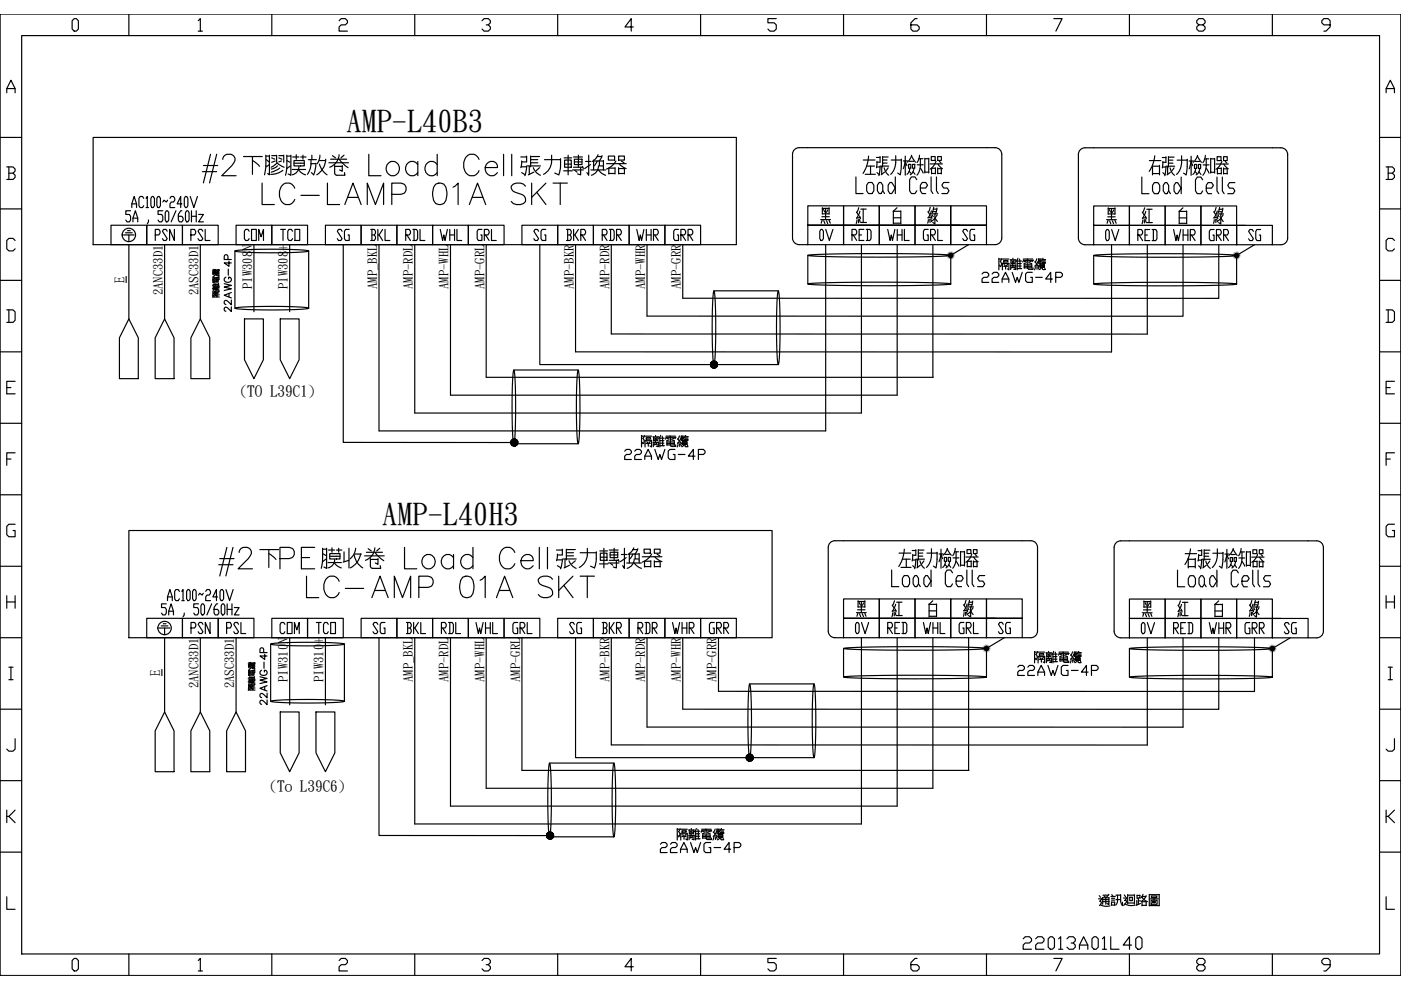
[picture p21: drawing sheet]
<svg xmlns="http://www.w3.org/2000/svg" width="297mm" height="210mm" viewBox="0 0 297 210" stroke-linecap="round" stroke-linejoin="round" font-family="sans-serif">
<defs><g id="words">
<text font-size="8.4" x="64.2" y="128.1">LC-AMP 01A SKT</text>
<text font-size="7.9" x="54.7" y="44.5">LC-LAMP 01A SKT</text>
<g font-size="6.4">
<text x="73.5" y="27.9">AMP-L40B3</text>
<text x="81" y="111.2">AMP-L40H3</text>
</g>
<text font-size="6.2" x="215.9" y="202.5">22013A01L40</text>
<g font-size="5.7">
<text x="39.5" y="52.2">PSL</text>
<text x="50.8" y="52.2">COM</text>
<text x="58.6" y="52.2">TCO</text>
<text x="70.6" y="52.2">SG</text>
<text x="77.6" y="52.2">BKL</text>
<text x="85" y="52.2">RDL</text>
<text x="92.4" y="52.2">WHL</text>
<text x="100.2" y="52.2">GRL</text>
<text x="112.2" y="52.2">SG</text>
<text x="126.6" y="52.2">RDR</text>
<text x="134.1" y="52.2">WHR</text>
<text x="141.8" y="52.2">GRR</text>
<text x="172.9" y="52.2">0V</text>
<text x="187.3" y="52.2">WHL</text>
<text x="194.7" y="52.2">GRL</text>
<text x="203.2" y="52.2">SG</text>
<text x="233.5" y="52.2">0V</text>
<text x="240.2" y="52.2">RED</text>
<text x="248" y="52.2">WHR</text>
<text x="255.4" y="52.2">GRR</text>
<text x="263.9" y="52.2">SG</text>
</g>
<g font-size="5.3">
<text x="207.4" y="61">22AWG-4P</text>
<text x="131.6" y="98.8">22AWG-4P</text>
<text x="39.5" y="135.5">PSN</text>
<text x="47.3" y="135.5">PSL</text>
<text x="58.6" y="135.5">COM</text>
<text x="66.3" y="135.5">TCO</text>
<text x="78.3" y="135.5">SG</text>
<text x="85.4" y="135.5">BKL</text>
<text x="92.8" y="135.5">RDL</text>
<text x="100.2" y="135.5">WHL</text>
<text x="107.9" y="135.5">GRL</text>
<text x="119.9" y="135.5">SG</text>
<text x="126.6" y="135.5">BKR</text>
<text x="134.4" y="135.5">RDR</text>
<text x="141.8" y="135.5">WHR</text>
<text x="149.6" y="135.5">GRR</text>
<text x="180.6" y="135.5">0V</text>
<text x="187.3" y="135.5">RED</text>
<text x="194.7" y="135.5">WHL</text>
<text x="202.5" y="135.5">GRL</text>
<text x="211" y="135.5">SG</text>
<text x="240.9" y="135.5">0V</text>
<text x="248" y="135.5">RED</text>
<text x="255.4" y="135.5">WHR</text>
<text x="263.2" y="135.5">GRR</text>
<text x="271.3" y="135.5">SG</text>
<text x="214.8" y="144.3">22AWG-4P</text>
<text x="139" y="182">22AWG-4P</text>
</g>
<g font-size="3.2">
<text x="50.8" y="84">(TO L39C1)</text>
<text x="57.2" y="167.8">(To L39C6)</text>
</g>
<g font-size="2.8">
<text x="26.2" y="59.9" transform="rotate(-90 26.2 59.9)">E</text>
<text x="33.8" y="143.2" transform="rotate(-90 33.8 143.2)">E</text>
</g>
<g font-size="2.7">
<text x="34.4" y="62.6" transform="rotate(-90 34.4 62.6)">2ANC33D1</text>
<text x="41.9" y="62.6" transform="rotate(-90 41.9 62.6)">2ASC33D1</text>
<text x="53.3" y="61.2" transform="rotate(-90 53.3 61.2)">PIW308N</text>
<text x="60.9" y="61.2" transform="rotate(-90 60.9 61.2)">PIW308+</text>
<text x="79.8" y="61.2" transform="rotate(-90 79.8 61.2)">AMP_BKL</text>
<text x="87.4" y="61.2" transform="rotate(-90 87.4 61.2)">AMP-RDL</text>
<text x="95" y="61.2" transform="rotate(-90 95 61.2)">AMP-WHL</text>
<text x="102.6" y="61.2" transform="rotate(-90 102.6 61.2)">AMP-GRL</text>
<text x="121.5" y="61.2" transform="rotate(-90 121.5 61.2)">AMP-BKR</text>
<text x="129.1" y="61.2" transform="rotate(-90 129.1 61.2)">AMP-RDR</text>
<text x="136.6" y="61.2" transform="rotate(-90 136.6 61.2)">AMP-WHR</text>
<text x="144.2" y="61.2" transform="rotate(-90 144.2 61.2)">AMP-GRR</text>
<text x="41.9" y="145.9" transform="rotate(-90 41.9 145.9)">2ANC33D1</text>
<text x="49.5" y="145.9" transform="rotate(-90 49.5 145.9)">2ASC33D1</text>
<text x="60.9" y="144.6" transform="rotate(-90 60.9 144.6)">PIW310N</text>
<text x="68.5" y="144.6" transform="rotate(-90 68.5 144.6)">PIW310+</text>
<text x="87.4" y="144.6" transform="rotate(-90 87.4 144.6)">AMP_BKL</text>
<text x="95" y="144.6" transform="rotate(-90 95 144.6)">AMP-RDL</text>
<text x="102.6" y="144.6" transform="rotate(-90 102.6 144.6)">AMP-WHL</text>
<text x="110.1" y="144.6" transform="rotate(-90 110.1 144.6)">AMP-GRL</text>
<text x="129.1" y="144.6" transform="rotate(-90 129.1 144.6)">AMP-BKR</text>
<text x="136.6" y="144.6" transform="rotate(-90 136.6 144.6)">AMP-RDR</text>
<text x="144.2" y="144.6" transform="rotate(-90 144.2 144.6)">AMP-WHR</text>
<text x="151.8" y="144.6" transform="rotate(-90 151.8 144.6)">AMP-GRR</text>
</g>
</g></defs>
<g fill="none" stroke="#000" stroke-width=".25">
<path d="M1.4 19.7v-.9l.9-1.8 .9 1.8v.9M1.4 18.8h1.8M4.6 7.5h287.9v194.8h-287.9zM15.7 3.9h.5l.4 .5v1.8l-.4 .4h-.5l-.4-.4v-1.8zM27.3 3v4.5M42 4.4l.5-.5v2.7M42 6.6h.9M57.6 3v4.5M71.9 4.4l.4-.5h.9l.5 .5v.4l-.5 .5h-.9l-.4 .4v.9h1.8M87.9 3v4.5M102.2 4.4l.4-.5h.9l.5 .5v.4l-.5 .5h-.4M103.5 5.3l.5 .4v.5l-.5 .4h-.9l-.4-.4"/>
<path d="M118.2 3v4.5M134.3 5.7h-1.8l1.3-1.8v2.7M148.5 3v4.5M164.6 3.9h-1.8v.9h1.3l.5 .5v.9l-.5 .4h-.8l-.5-.4M178.8 3v4.5M194.4 3.9h-.4l-.9 .9v1.4l.5 .4h.8l.5-.4v-.5l-.5-.4h-1.3M209.2 3v4.5M223.4 3.9h1.8l-1.3 2.7M239.5 3v4.5M254.2 5.3l-.5-.5v-.4l.5-.5h.9l.4 .5v.4l-.4 .5h-.9l-.5 .4v.5l.5 .4h.9l.4-.4v-.5l-.4-.4M269.8 3v4.5M282 5.3h-1.3l-.5-.5v-.4l.5-.5h.9l.4 .5v1.3l-.9 .9h-.4"/>
<path d="M293.9 19.7v-.9l.9-1.8 .9 1.8v.9M293.9 18.8h1.8M297 3v203.8M.1 29.1h4.5M1.4 35.4h1.4l.4 .4v.5l-.4 .4M1.9 36.7h.9l.4 .5v.4l-.4 .4h-1.4M1.9 35.4v2.6M292.5 29.1h4.5M293.9 35.4h1.3l.5 .4v.5l-.5 .4M294.3 36.7h.9l.5 .5v.4l-.5 .4h-1.3M294.3 35.4v2.6M.1 44.3h4.5"/>
<path d="M.1 59.4h4.5M3.2 51l-.4-.5h-.9l-.5 .5v1.8l.5 .4h.9l.4-.4M292.5 44.3h4.5M292.5 59.4h4.5M295.7 51l-.5-.5h-.9l-.4 .5v1.8l.4 .4h.9l.5-.4M.1 74.6h4.5M1.4 65.7h1.4l.4 .4v1.8l-.4 .5h-1.4M1.9 65.7v2.7M292.5 74.6h4.5M293.9 65.7h1.3l.5 .4v1.8l-.5 .5h-1.3M294.3 65.7v2.7M.1 89.8h4.5"/>
<path d="M1.4 82.2h.9M1.4 97.3h.9M3.2 80.8h-1.8v2.7h1.8M3.2 96h-1.8v2.7M292.5 89.8h4.5M293.9 82.2h.9M293.9 97.3h.9M295.7 80.8h-1.8v2.7h1.8M295.7 96h-1.8v2.7M.1 104.9h4.5M3.2 111.2h-1.3l-.5 .4v1.8l.5 .4h1.3v-1.3h-.4M292.5 104.9h4.5"/>
<path d="M295.7 111.2h-1.4l-.4 .4v1.8l.4 .4h1.4v-1.3h-.5M.1 120.1h4.5M.1 135.2h4.5M1.4 126.3v2.7M1.4 127.6h1.8M3.2 126.3v2.7M292.5 120.1h4.5M292.5 135.2h4.5M293.9 127.6h1.8M293.9 126.3v2.7M295.7 126.3v2.7M.1 150.4h4.5"/>
<path d="M1.9 141.5h.9M1.9 144.1h.9M2.3 141.5v2.6M3.2 156.6v2.2l-.4 .5h-.9l-.5-.5M292.5 150.4h4.5M294.3 141.5h.9M294.3 144.1h.9M294.8 141.5v2.6M295.7 156.6v2.2l-.5 .5h-.9l-.4-.5M.1 165.5h4.5M1.4 171.8v2.6M1.9 173.1l1.3 1.3"/>
<path d="M3.2 171.8l-1.3 1.3h-.5M292.5 165.5h4.5M293.9 171.8v2.6M294.3 173.1l1.4 1.3M295.7 171.8l-1.4 1.3h-.4M.1 180.7h4.5M1.4 190.1v2.7h1.8M292.5 180.7h4.5M293.9 190.1v2.7h1.8M15.7 203.2h.5l.4 .5v1.7l-.4 .5h-.5l-.4-.5v-1.7zM27.3 202.3v4.5M42 203.7l.5-.5v2.7"/>
<path d="M42 205.9h.9M57.6 202.3v4.5M71.9 203.7l.4-.5h.9l.5 .5v.4l-.5 .4h-.9l-.4 .5v.9h1.8M87.9 202.3v4.5M102.2 203.7l.4-.5h.9l.5 .5v.4l-.5 .4h-.4M103.5 204.5l.5 .5v.4l-.5 .5h-.9l-.4-.5M118.2 202.3v4.5M134.3 205h-1.8l1.3-1.8v2.7M148.5 202.3v4.5M164.6 203.2h-1.8v.9h1.3l.5 .4v.9l-.5 .5h-.8l-.5-.5M178.8 202.3v4.5M194.4 203.2h-.4l-.9 .9v1.3l.5 .5h.8l.5-.5v-.4l-.5-.5h-1.3"/>
<path d="M209.2 202.3v4.5M223.4 203.2h1.8l-1.3 2.7M239.5 202.3v4.5M254.2 204.5l-.5-.4v-.4l.5-.5h.9l.4 .5v.4l-.4 .4h-.9l-.5 .5v.4l.5 .5h.9l.4-.5v-.4l-.4-.5M269.8 202.3v4.5M282 204.5h-1.3l-.5-.4v-.4l.5-.5h.9l.4 .5v1.3l-.9 .9h-.4"/>
</g>
<!-- layer: 0 -->
<g fill="none" stroke="#000" stroke-width=".25">
<path d="M19.7 29.1h136.4v22.8h-136.4zM42.9 36.4h3M43.1 35.1h3.1M44.6 32.7l-1.5 6.1M45.9 32.7l-1.5 6.1M47.2 33.8a1.13 1.13 0 0 1 .9-1.1h.9a1.12 1.12 0 0 1 .6 1.7l-.4 .7-2.2 2.2h3.1M51.6 33.2h4M53.5 34l1.5 1.3M53.5 33.2v3.8M56.4 32.9v2.3l-.3 1.9M56.4 33.1h.7M56.5 33.8l.5 .5"/>
<path d="M57.1 32.9v4.2l-.4-.3M57.1 34.9l-.6 .5M57.5 35.5l1.2-1 .9 .7 .6 .3M57.6 33.5l.7 .3M57.6 33h1M58.4 34.1l-.8 .3M58.6 32.9v1.4M58.8 35.2l-.6 .4-.7 .2M59.1 33h1M59.1 33.5l.7 .3M59.7 34.1l-.6 .2M60.2 32.9v1.5"/>
<path d="M60.8 32.9v2.6M60.8 33.1h.9M60.8 34l.7 .4M61.6 35.2l-.8 .5M61.7 32.9v4.3l-.6-.3M62.1 33.3h1.3M62.3 34h2.2v1.2h-2.2zM62.3 34.6h2.2M62.8 32.8v1M63.4 35.3a1.76 1.76 0 0 1-1.4 1.8M63.8 33.3h1.1M64.2 32.9v.9"/>
<path d="M65.4 33.8h1.7M65.9 33.8l-.1 1.9-.6 1.3M65.9 34.7h1.1M66.1 32.9v.9M67 34.6l-.2 1.5-.3 1M67.7 34.8l.6 1.3 1 1M67.7 34h1.3M67.8 32.9l-.2 1.1-.3 .7M69.1 33.8l-.2 1.1-.5 1-1.2 1.2M69.7 34.5h4.2M70.1 33.8h3.4M70.5 33l.6 .5"/>
<path d="M71 35.1v1.6M71 35.3h1.6M71.9 32.8a3 3 0 0 1-2 2.7M71.9 33.8l.7 .8 1.2 1M72.6 35.1v1.2l-.6-.3M72.9 32.9l-.6 .6M78.2 32.7v4.6h2.6M88.6 34.9a1.5 1.5 0 0 0-2.6 .4 1.5 1.5 0 0 0 1.7 2l.9-.7M88.6 34.2v3.1M92.7 34.9a1.5 1.5 0 0 0-2.6 .4 1.5 1.5 0 0 0 1.7 2l.9-.7M92.7 32.7v4.6M101.6 33.8a1.58 1.58 0 0 0-1.5-1.2 1.58 1.58 0 0 0-1.6 1.2 2.56 2.56 0 0 0 1.1 3.5 1.62 1.62 0 0 0 2-1.1"/>
<path d="M102.9 35.5h2.6a1.3 1.3 0 0 0-1.3-1.3 1.3 1.3 0 0 0-1.3 1.3 1.43 1.43 0 0 0 .8 1.6 1.43 1.43 0 0 0 1.8-.5M106.8 32.7v4.6M108.5 32.7v4.6M110.4 33.3h1.3M110.6 34.1l-.2 1.5M111.7 35.2l-.4 2.1M111.7 33.1v1.2h-1.1M111.8 35.2h2.8M112.2 35.3v1.7M112.5 33.8h1.5M112.5 33.2h1.9M112.5 33.1v1.4"/>
<path d="M114 34.5h-1.5v.9M115.4 33.8h3.4M116.9 34.3a3.2 3.2 0 0 1-1.7 2.7M117 32.9v1.4M118.8 33.7v1.9l-.3 1.5M119.6 33.5h1.6M119.7 33.9h1.4v1.6h-1.4zM119.8 34.8h1.3M120.5 32.9v4.2M121.6 33.3h1.9M121.8 33.8h1.6v1.1h-1.6zM121.8 34.3h1.6"/>
<path d="M122.6 32.9v2.6M123.5 35.3l.2 .4M124.1 34.2h1.2M124.8 32.9v4.3l-.4-.6M125.2 34.9l-1.2 .8M125.3 36h3.1M125.9 34.1h2M125.9 33.9v2.1M126.6 34.1l-.7 1.1M126.6 33.2h1M126.8 32.8l-.6 1-.6 .4M126.9 35.2a2.06 2.06 0 0 1-1.5 2"/>
<path d="M126.9 36l.5 .6 1 .6M127.1 34.1v1.1h.7M127.7 33l-.3 .6-.4 .5M127.9 34v2M128.6 34.7h4.2M129 33.1h1.3v.8h-1.3zM129.1 36.8h1.2M129.1 35.6v1.3M129.2 35.6h1.2M130.4 35.6v1.3M130.6 34.1l-.7 .9-1.3 .8M131.2 33.1h1.2v.8h-1.2z"/>
<path d="M131.2 35.7h1.2M131.2 35.6v1.3M131.3 34.7l.5 .5 1 .5M131.3 36.8h1.1M131.7 34.1l.6 .4M132.4 35.6v1.3M181.5 37.5v3.5h1.5M183 33.9h2.5M183.4 37h2.2M183.7 35.2h1.7M184.1 38.7h.8l.4 .6v1.2l-.4 .5h-.8l-.4-.5v-1.2zM184.2 33.1l-.4 2-.8 1.7"/>
<path d="M184.6 35.2v1.8M185.8 33.4h.8M185.9 35.4h.7M185.9 34.2l-.1 1.4M185.9 36.6l.5 .5M186.4 38.7h.4l.4 .6v1.2l-.4 .5h-.4l-.4-.5v-1.2zM186.6 35.2l-.2 2M186.6 33.2v1.2h-.7M186.7 35.2h1.7M186.9 35.3v1.7M187.1 33.9h1M187.1 33.3h1.2"/>
<path d="M187.1 33.2v1.4M187.5 35.6l.2 .8 .7 .7M187.5 36.5l-.7 .6M188.1 34.6h-1v.8M188.3 35.6l-.5 .6M188.7 38.7h.4l.7 1.2-.7 1.1h-.4l-.4-.5v-1.2zM189 33.9h2.1M189.8 37.5v3.5M189.9 33a4.5 4.5 0 0 1-1.1 4M191.1 33.7v1.9l-.2 1.4-.6-.3M191.5 34.1h.9M191.9 34.1l-.4 1.7"/>
<path d="M191.9 33.1v4M191.9 34.3l.4 .8M192.6 34.8v.9h.5v-.9h-.4M192.8 36.3l.4 .5M192.8 34.2h.9M192.9 35.8l-.2 .7-.4 .5M193.3 33.1l.8 1.3M193.3 32.9l-.5 1-.5 .5M193.5 34.8h.4v.9h-.4zM193.6 36.4l.4 .6M193.8 35.8a1.61 1.61 0 0 1-.8 1.3M194.4 38.1l-.4-.6h-.8l-.3 .6v2.4l.3 .5h.8l.4-.5"/>
<path d="M194.5 34.9h1.2M194.8 33.7h.9M195 32.9l-.2 .9-.4 .7M195.1 35.7l.6 1M195.1 33.7a4.3 4.3 0 0 1-.7 3.4M195.1 39.9h1.2l.4-.6-.4-.6h-.8l-.4 .6v1.2l.4 .5h.8M196.1 33.6v3.1M196.1 33.7h.8M196.1 36.5h.8M196.9 33.6v3.1M197.2 34.8h2.6M197.4 37.5v3l.4 .5"/>
<path d="M197.4 33.2h.9v.8h-.9zM197.5 35.7v1.2M197.5 36.8h.8M197.6 35.7h.7M198.3 35.6v1.3M198.5 34.2l-.5 .8-.8 .9M198.6 37.5v3l.3 .5M198.8 33.2h.8v.8h-.8zM198.8 35.8h.8M198.8 35.6v1.3M198.9 34.8l.4 .6 .5 .4M198.9 36.8h.7"/>
<path d="M199.2 34.2l.3 .4M199.6 35.7v1.2M201.2 38.7h-1.1l-.4 .6 .4 .6h.7l.4 .6-.4 .5h-1.1M242.1 37.5v3.6h1.5M243.7 34h2.4M244.4 36.8h1.4M244.4 35.1v2M244.4 35.2h1.4M244.7 38.7h.8l.4 .6v1.2l-.4 .6h-.8l-.3-.6v-1.2zM244.8 33l-.4 1.8-.8 1.5M245.8 35.1v2M246.4 33.4h.8"/>
<path d="M246.5 35.4h.7M246.5 34.2l-.1 1.4M246.6 36.6l.4 .5M247 38.7h.4l.4 .6v1.2l-.4 .6h-.4l-.4-.6v-1.2zM247.2 35.2l-.2 2.1M247.2 33.2v1.2h-.6M247.3 35.2h1.7M247.6 35.3v1.7M247.7 34h1M247.7 33.3h1.2M247.7 33.2v1.4M248.1 35.6l.5 1.1 .4 .5"/>
<path d="M248.1 36.5l-.7 .6M248.7 34.6h-1v.8M248.9 35.6l-.4 .7M249.3 38.7h.4l.7 1.2-.7 1.2h-.4l-.4-.6v-1.2zM249.6 34h2.1M250.4 37.5v3.6M250.5 33a4.5 4.5 0 0 1-1 4M250.9 36.7l.6 .4M251.7 33.8v1.8l-.2 1.5M252.1 34.1h.9M252.5 34.1l-.4 1.7M252.5 33.1v4.1"/>
<path d="M252.5 34.3l.4 .8M253.3 34.9v.8h.4v-.8h-.4M253.4 36.3l.4 .5M253.4 34.2h.9M253.5 35.8l-.2 .7-.4 .5M253.9 32.9l-.5 1.1-.4 .4M253.9 33.1l.8 1.3M254.1 34.9h.5v.8h-.5zM254.2 36.4l.4 .6M254.4 35.8a1.61 1.61 0 0 1-.8 1.3M255 38.1l-.4-.6h-.8l-.3 .6v2.4l.3 .6h.8l.4-.6M255.1 35h1.2"/>
<path d="M255.4 33.7h.9M255.6 32.9l-.2 .9-.4 .7M255.7 35.7l.6 1M255.7 33.7v.1a4.3 4.3 0 0 1-.7 3.4M255.7 39.9h1.2l.4-.6-.4-.6h-.8l-.4 .6v1.2l.4 .6h.8M256.7 33.6v3.1M256.7 33.7h.8M256.7 36.5h.8M257.5 33.6v3.1M257.8 34.8h2.6M258 37.5v3l.4 .6M258.1 33.2h.8v.8h-.8z"/>
<path d="M258.1 36.8h.8M258.1 35.7v1.2M258.2 35.7h.7M258.9 35.6v1.3M259.1 34.2l-.4 .9-.9 .8M259.2 37.5v3l.3 .6M259.4 33.2h.8v.8h-.8zM259.4 35.8h.8M259.4 35.6v1.3M259.5 34.8l.4 .6 .5 .4M259.5 36.8h.7M259.8 34.2l.3 .4"/>
<path d="M260.2 35.7v1.2M261.8 38.7h-1.1l-.4 .6 .4 .6h.7l.4 .6-.4 .6h-1.1M23.5 47.8h7.6v4.1h-7.6zM26.2 49.8h2.3M26.6 49.4h1.4M26.7 58.6v1.3M27 48.9h.6M27.3 49.8v1.4M27.3 51.9v15.7M27.7 44.7h-1v.8h.7l.3 .4v.7l-.3 .4h-.5l-.2-.4M27.9 44v-.8l.5-1.5 .6 1.5v.8M27.9 43.2h1.1"/>
<path d="M28.2 47v-.7l.5-1.6 .5 1.6v.7M28.2 46.3h1M30.5 42.1l-.3-.4h-.5l-.2 .4v1.5l.2 .4h.5l.3-.4M31 42.1l.2-.4v2.3M31 44h.5M31.1 47.8h7.6v4.1h-7.6zM31.5 46.6v.4l-.3 .4M32.2 41.7h.3l.2 .4v1.5l-.2 .4h-.3l-.2-.4v-1.5zM32.9 49.8h.8l.2-.4v-.4l-.2-.4h-.8v2.4M33.5 41.7h.3l.2 .4v1.5l-.2 .4h-.3l-.2-.4v-1.5zM34.5 44.7h-1v.8h.8l.2 .4v.7l-.2 .4h-.5l-.3-.4M34.9 51.9v15.7"/>
<path d="M35.3 44.7h.2l.3 .4v1.5l-.3 .4h-.2l-.3-.4v-1.5zM35.5 49l-.3-.4h-.5l-.3 .4 1.1 1.6-.3 .4h-.5l-.3-.4M35.5 42.4l-.2 .4-.5-.4-.3 .4M36 42.1l.3-.4h.5l.2 .4v.3l-.2 .4h-.5l-.3 .4v.8h1M37 48.6v2.4l-1-2.4v2.4M37.3 44.7l-1 2.3M38.6 44.7h-.3l-.5 .8v1.1l.3 .4h.5l.2-.4v-.3l-.2-.4h-.8M38.6 43.2h-1l.7-1.5v2.3M39.3 41.7h.3l.2 .4v1.5l-.2 .4h-.3l-.2-.4v-1.5zM39.6 44.7h.2l.3 .4v1.5l-.3 .4h-.2l-.3-.4v-1.5zM40.3 41.7l.8 2.3 .8-2.3M40.6 44.7v2.3"/>
<path d="M41.6 44.7v2.3M42.1 45.5h1l-1 1.5h1M42.5 51.9v15.7M45 57.4l.4 .2M45.1 58.2l.4 .2M45.1 59.3h1.2M45.1 58.7v1.2M45.1 57.6v.4M45.1 57.8h.2M45.2 57.1v.4M45.3 59.8l.2 .2M45.3 58.6l.2 .2"/>
<path d="M45.3 58.7v1.2M45.3 58v-.3h.2v.3M45.4 57.1v.4M45.4 58l.6 .4M45.4 58.9l.1 .3M45.5 59.5l-.1 .3M45.5 57.8h.2M45.5 57.1h.2v.4h-.2zM45.5 57.3h.2M45.5 57.4h.2M45.6 59.5l.1 .3M45.7 57.6v.4h-.6"/>
<path d="M45.7 58.8l-.1 .4M45.7 58.2l-.2 .3M45.8 57.3h.4v.5h-.4zM46 57.3v.5M46 58v.5M46 58.8v1M46.1 58l-.3 .1M46.2 58.4l.3 .1M46.2 57.6l.3 .3M46.2 58.8v1M46.2 58.7h.2v.5l-.1 .1M46.3 58.8h-.4v1h.4"/>
<path d="M46.3 57.2l.2-.1v.3l-.3 .1M46.4 58l-.3 .1M46.4 58.2h-.3M47.9 58.8a.56 .56 0 0 0-.4 .6 .56 .56 0 0 0 .6 .5h.4a.54 .54 0 0 0 .6-.6 .54 .54 0 0 0-.6-.5v.3M48.3 55v-.8l-.3-.2-.3 .1-.2 .9h1.6M48.4 57v1.3M48.5 55.4v1.1l-1-.8h1.6M49.8 53.2v12.1M53.8 51.9v14.2M61.4 51.9v14.2M65.4 53.2l-2.5-.3-4.4-.1-6 .1-2.7 .3 1.9 .3 5.2 .1 6.3-.1 2.2-.3v12.1M72.8 51.9v41.9h36.2"/>
<path d="M80.4 51.9v39.5h94.7v-39.5M87.9 51.9v35.7h94.7v-35.7M95.5 51.9v31.9h94.7v-31.9M103.1 51.9v28.1h94.8M114.4 51.9v25.4h50.6l-.2-2-.2-6.1 .1-5.1 .3-2.4 .3 2.4 .1 5.5-.1 5.7-.3 2M118.2 47.8h7.6v4.1h-7.6zM120.1 48.6h.8l.2 .4v.4l-.2 .4M120.4 49.8h.5l.2 .4v.4l-.2 .4h-.8M120.4 48.6v2.4M121.6 48.6v2.4M121.9 49.8l.7 1.2M122 51.9v22.7h113.7v-22.7"/>
<path d="M122.6 48.6l-.7 1.2h-.3M123.1 49.8h.8l.2-.4v-.4l-.2-.4h-.8v2.4M123.4 49.8l.7 1.2M129.6 51.9v18.9h113.6v-18.9M137.2 51.9v15.1h113.6v-15.1M144.8 51.9v11.3l113.6 .1v-11.4M171.3 43.6h7.5v4.2h-7.5zM171.3 51.9h-1.9a1.4 1.4 0 0 1-1.4-1.4v-17.8a1.4 1.4 0 0 1 1.4-1.4h41.6a1.4 1.4 0 0 1 1.4 1.4v17.8a1.42 1.42 0 0 1-1.4 1.4h-1.8M171.3 47.8h37.9M171.3 54.1v6.1M171.3 54.1l5.4-.2 9.9-.1 10.2 .1 4.8 .2-4 .3-11.6 .1-10.9-.1zM174.4 44v1.4"/>
<path d="M174.4 45.3h1.4M174.4 44.2h1.4M174.6 44.4l.2 .6M175 44.2v2.4M175.5 44.5l-.3 .5M175.8 44v1.4M178.8 47.8h7.6v4.1h-7.6zM178.8 43.6h7.6v4.2h-7.6zM180.6 49.8h.8l.2-.4v-.4l-.2-.4h-.8v2.4M180.9 49.8l.7 1.2M181.6 45l.4 .6M181.7 46.6l-.2 .8"/>
<path d="M182 46.6v.6M182.1 44l-.4 1M182.2 49.8h.5M182.2 46.5l.2 .6M182.2 45.8l.2 .6M182.3 44.8l-.7 1.5M182.4 46.1l-.8 .2M182.5 47.2h1.2M182.5 44.3h1.2M183 44.3v2.9M183.2 48.6h-1v2.4h1M183.7 48.6h.7l.3 .4v1.6l-.3 .4h-.7"/>
<path d="M183.9 48.6v2.4M186.4 43.6h7.6v4.2h-7.6zM187.2 40.5l.3 .5M189.4 44.7v2.7M190.2 44l-.8 .8h1.6M191 44.7v2.7M194 43.6h7.6v4.2h-7.6zM196.7 44.9l.5 .7M197.2 44l-.4 1M197.4 45.3h1.4M197.5 44.7l-.7 1.5M197.6 45.6l.3 .3"/>
<path d="M197.7 44.9h.8M197.8 51.9v28.1M197.9 44.3h.7M198 44l-.3 1.1M198.2 45.3v1.2M198.7 44.1l-.3 1.2M198.7 45.6l-.4 .5M201.6 43.6h7.6v4.2h-7.6zM201.6 54.1v6.1M211.8 54.8v2.4M211.8 54.9h.6M212.4 54.8l-.4 .6"/>
<path d="M212.6 54.9h1.3M214.8 54.8v.3M215.8 54.8l-.4 .7M216.1 54.9l.2 2M216.9 54.9h2.1M217.9 54.9v2M219.8 54.9l-.3 .7M220.2 54.9v.9h.6M220.2 54.9h.6M220.5 54.9v.3M221.2 54.8l-.4 .5M231.9 43.7h7.6v4.1h-7.6z"/>
<path d="M231.9 51.9h-1.9a1.4 1.4 0 0 1-1.4-1.4v-17.8a1.4 1.4 0 0 1 1.4-1.4h41.6a1.4 1.4 0 0 1 1.4 1.4v17.8a1.42 1.42 0 0 1-1.4 1.4h-1.8M231.9 54.2v6M231.9 54.2l4.6-.3 11.8-.1 9.9 .1 4 .3-5.2 .3h-12.1l-9.6-.1zM235 44.1v1.3M235 45.4h1.4M235 44.2h1.4M235.2 44.4l.3 .6M235.7 44.2v2.4M236.1 44.5l-.2 .6M236.4 44.1v1.3M239.5 43.7h7.5v4.1h-7.5zM242.2 45l.4 .7"/>
<path d="M242.7 44.1l-.4 .9M242.9 44.8l-.7 1.5M243.1 44.4h1.2M243.6 44.4v2.8M247 43.7h7.6v4.1h-7.6zM247.8 40.5l.4 .6M250 44.7v2.7M250.8 44.1l-.8 .7h1.6M251.6 44.7v2.7M254.6 43.7h7.6v4.1h-7.6zM257.3 44.9l.5 .7M257.8 44l-.4 1"/>
<path d="M258 45.4h1.4M258.1 44.7l-.7 1.5M258.2 45.6l.3 .4M258.3 44.9h.8M258.5 44.4h.7M258.6 44l-.3 1.1M258.8 45.4v1.1M259.3 44.1l-.3 1.3M259.3 45.6l-.4 .5M262.2 54.2v6M27.3 67.6l2 4v8.7h-4v-8.7zM34.9 67.6l2 4v8.7h-4v-8.7z"/>
<path d="M42.5 67.6l2 4v8.7h-4v-8.7zM45 60.6l.4 .2M45 63h1.5M45 61.2h.2M45.1 62.6a.38 .38 0 0 0 .6 0l.4 .2-.2 .1M45.1 61.7v.8M45.1 62.6v.4M45.2 60.9h.5v.6h-.5M45.2 60.8v.8M45.3 61.1l.3 .3M45.3 61.8h.2v.6h-.2zM45.3 60.7h1.2"/>
<path d="M45.4 60.1v.6M45.6 61l-.2 .4M45.6 61.7h.9l-.1 .2M45.6 62.5h.9M45.7 61.7v.8M45.7 60.2v.5M45.8 61.9l.2 .2M45.9 61.5h.6M45.9 60.9h.6l-.1 .2M45.9 60.9v.6M46 62.2l-.2 .1M46 60.2v.5"/>
<path d="M46 61.9v.5M46 62.1h.4M46.1 61.1l.1 .3-.5-.2M46.3 61l-.3 .1M46.3 60.3l-1.2 .1M46.3 60.1v.6M47.5 60.1l1.6 .4-1.6 .4 1.6 .3-1.6 .4M48.5 62.2v.8M49.1 65.1v1l-.8-.8-.5-.2-.3 .3v.3l.4 .3M49.1 63.6v1l-.8-.7-.5-.2-.3 .3v.3l.4 .2M49.1 62l-1.6 .6 1.6 .6M49.8 65.3l2.7-.2 6-.1 5.2 .1 1.7 .2-2.2 .3-6.3 .1-4.7-.1z"/>
<path d="M51.8 67.6h4v8.7l-2 4-2-4zM59.4 67.6h4v8.7l-2 4-2-4zM108.9 78.5l.3 1.8 .1 4.9v5.7l-.4 3.2-.2-2-.1-5.3v-5.3zM108.9 78.5h13.7M151.4 61.7l.2 2.1 .2 4.6-.1 6.4-.3 2.5-.3-2-.1-5.3 .1-5.9zM151.4 61.7h13.6M171.3 60.2l5-.3 12-.1 9.3 .1 4 .3-4.8 .3-11.9 .1-9.8-.1zM231.9 60.2l5.4-.3h12.1l9.5 .1 3.3 .2-4.4 .3-11.7 .1-10-.1zM108.9 94.1h13.7l-.3-3.2-.1-5.7 .1-4.6 .3-2.1 .3 2.3 .1 6-.2 5.3-.2 2M136 92.3v2.5M136 92.5h.6M136.7 92.4l-.4 .6"/>
<path d="M136.8 92.5h1.3M138.4 92.6h1.2M138.6 92.6v.8h.9v-.8M139 92.3v.3M140.1 92.3l-.5 .7M140.4 92.5l.1 2M141.2 92.5h2M141.3 92.7l-.2 .4M142.1 92.5v1.9M143.3 92.7l-.2 .3M144.1 92.4l-.4 .7M144.4 92.4v1h.6"/>
<path d="M144.4 92.5h.7M144.8 92.5v.3M145.2 92.6h.7M145.4 92.3l-.3 .5M27.3 112.5h136.4v22.7h-136.4zM46.4 119.7h3M46.6 118.4h3M48.1 116.1l-1.5 6M49.4 116.1l-1.5 6M50.7 117.1a1.13 1.13 0 0 1 .9-1h.8a1.11 1.11 0 0 1 .7 1.7l-.5 .6-2.1 2.2h3M55.1 116.5h4M57 117.4l1.5 1.2"/>
<path d="M57 116.5v3.8M59.4 118.4h1.9a1.19 1.19 0 0 0 1.1-1.2 1.19 1.19 0 0 0-1.1-1.1h-1.9v4.5M63.9 118.2h1.7M66.7 116.1h-2.8v4.5M68.4 116.2v2.6M68.4 116.4h.8M68.4 117.4l.7 .4M69.2 116.2v4.3l-.5-.3M69.6 116.6h1.4M69.9 117.4h2.2v1.1h-2.2zM69.9 117.9h2.2M70.4 116.2v.9"/>
<path d="M71.3 116.6h1.2M71.8 116.2v.9M72.9 117v2.1M74 116.2v4.2M75.1 117.8l.6 1.5 1.2 1.1M75.1 117.5h1.5M75.4 116.2a3.1 3.1 0 0 1-1.2 2.3M76.4 117.5a4 4 0 0 1-2.1 2.9M77.3 117.9h4.2M77.7 117.1h3.4M78.1 116.3l.6 .5M78.5 118.4v1.6"/>
<path d="M79.5 116.1a3 3 0 0 1-2 2.7M79.5 117.1l.7 .8 1.2 1M80.1 118.4v1.3l-.5-.3M80.5 116.2l-.6 .6M85.8 116.1v4.5h2.6M96.2 118.2a1.5 1.5 0 0 0-2.6 .4 1.5 1.5 0 0 0 1.7 2l.9-.7M96.2 117.6v3M100.3 118.2a1.5 1.5 0 0 0-2.6 .4 1.5 1.5 0 0 0 1.7 2l.9-.7M100.3 116.1v4.5M109.1 117.1a1.58 1.58 0 0 0-1.5-1.1 1.58 1.58 0 0 0-1.5 1.1 2.57 2.57 0 0 0 1.1 3.5 1.62 1.62 0 0 0 1.9-1.1M110.4 118.9h2.6a1.3 1.3 0 0 0-1.3-1.4 1.3 1.3 0 0 0-1.3 1.4 1.43 1.43 0 0 0 .9 1.6 1.43 1.43 0 0 0 1.7-.6M114.3 116.1v4.5"/>
<path d="M116.1 116.1v4.5M118 116.6h1.2M118.2 117.5l-.2 1.4M119.2 116.4v1.3h-1M120.1 117.2h1.5M120.1 116.5h1.9M120.1 116.4v1.5M121.6 117.9h-1.5v.8M123 117.2h3.4M124.5 116.2a3.7 3.7 0 0 1-1.7 4.1M126.4 117v1.5M127.2 116.8h1.6"/>
<path d="M127.3 117.3h1.4v1.5h-1.4zM127.4 118.1h1.3M128 116.2v4.2M129 119.4h2.3M129.2 118.8h2M129.2 116.6h1.9M129.4 117.1h1.6v1.1h-1.6zM129.4 117.7h1.6M130.2 116.2v2.6M130.7 118.8v1.6l-.7-.2M131.1 118.6l.2 .5M131.7 117.6h1.2"/>
<path d="M132.4 116.2v4.3l-.4-.6M132.8 118.2l-1.3 .9M132.9 119.4h3.1M133.4 117.5h2.1M133.4 117.3v2.1M134.2 117.5l-.7 1M134.2 116.5h.9M134.4 116.1l-.6 1-.7 .5M134.5 118.5a2.06 2.06 0 0 1-1.5 2M134.5 119.4l.5 .5 1 .6M134.7 117.5v1h.7M135.2 116.3l-.2 .7-.4 .5"/>
<path d="M135.5 117.4v2M136.2 118h4.1M136.6 116.4h1.3v.9h-1.3zM136.7 119v1.2M136.7 119h1.3M138 118.9v1.3M138.2 117.5l-.7 .8-1.3 .9M138.7 116.4h1.3v.9h-1.3zM138.7 119.1h1.3M138.7 118.9v1.3M138.8 118l.6 .6 .9 .5M139.3 117.5l.6 .4"/>
<path d="M140 119v1.2M175.6 116.1v17.7a1.4 1.4 0 0 0 1.4 1.4h1.8M175.6 116.1a1.4 1.4 0 0 1 1.4-1.5l41.6 .1a1.39 1.39 0 0 1 1.4 1.4M190.6 117.3h2.5M191.3 118.6h1.7M191.7 116.4l-.3 2-.9 1.7M192.2 118.6v1.7M193.4 116.7h.8M193.5 118.7h.7M193.5 117.5l-.1 1.4M193.5 119.9l.5 .5M194.2 118.6l-.3 2"/>
<path d="M194.2 116.5v1.2h-.7M194.3 118.6h1.7M194.5 118.6v1.7M194.7 117.3h1M194.7 116.6h1.2M194.7 116.5v1.4M195.1 118.9l.2 .8 .7 .8M195.1 119.8l-.7 .6M195.7 117.9h-1v.8M195.9 118.9l-.5 .7M196.5 117.3h2.2M197.5 116.4a4.5 4.5 0 0 1-1.1 3.9"/>
<path d="M198.7 117.1v1.8l-.3 1.5-.5-.4M199.1 117.5h.9M199.5 117.5l-.4 1.6M199.5 116.4v4.1M199.5 117.6l.4 .9M200.2 118.2v.8h.5v-.8h-.4M200.3 119.7l.5 .4M200.4 117.5h.9M200.5 119.1l-.2 .7-.4 .5M200.9 116.4l.8 1.3M200.9 116.3l-.5 1-.5 .4M201 118.2h.5v.8h-.5z"/>
<path d="M201.2 119.7l.4 .6M201.3 119.1a1.61 1.61 0 0 1-.7 1.3M202.1 118.3h1.2M202.4 117h.8M202.5 116.3l-.1 .8-.4 .7M202.7 119l.6 1M202.7 117v.1a4.3 4.3 0 0 1-.7 3.4M203.7 116.9v3.1M203.7 117h.8M203.7 119.8h.8M204.5 116.9v3.1M204.8 118.1h2.6"/>
<path d="M205 116.5h.9v.9h-.9zM205.1 119v1.2M205.1 119h.8M205.9 118.9v1.3M206 117.5l-.4 .9-.8 .8M206.4 116.5h.8v.9h-.8zM206.4 119.1h.8M206.4 118.9v1.3M206.4 118.1l.5 .6 .5 .4M206.7 117.5l.4 .4M207.2 119v1.2M220 116.1v17.7a1.4 1.4 0 0 1-1.4 1.4h-1.9"/>
<path d="M251.3 117.4h2.4M251.9 118.4v2M251.9 118.6h1.5M252.4 116.4l-.4 1.8-.8 1.5M253.4 118.4v2M254 116.7h.8M254.1 118.8h.7M254.1 117.6l-.1 1.3M254.1 120l.5 .4M254.8 118.6l-.3 2M254.8 116.6v1.2h-.7M254.9 118.6h1.7"/>
<path d="M255.1 118.7v1.6M255.3 117.3h1M255.3 116.7h1.2M255.3 116.6v1.3M255.7 118.9l.2 .8 .7 .8M255.7 119.9l-.7 .5M256.3 117.9h-1v.9M256.5 118.9l-.5 .7M257.2 117.3h2.1M258.1 116.4a4.5 4.5 0 0 1-1.1 3.9M259.3 117.1v1.9l-.3 1.4-.5-.3M259.7 117.5h.9"/>
<path d="M260.1 117.5l-.4 1.6M260.1 116.5v4M260.1 117.7l.4 .8M260.8 118.2v.8h.5v-.8h-.4M260.9 119.7l.5 .4M261 117.6h.9M261.1 119.1l-.2 .8-.4 .4M261.5 116.5l.8 1.3M261.5 116.3l-.3 .7-.7 .8M261.7 118.2h.4v.8h-.4zM261.8 119.8l.4 .5M262 119.1a1.61 1.61 0 0 1-.8 1.3"/>
<path d="M262.7 118.3h1.2M263 117h.9M263.1 116.3l-.1 .9-.4 .6M263.3 119l.6 1M263.3 117v.1a4.3 4.3 0 0 1-.7 3.4M264.3 116.9v3.2M264.3 119.9h.8M264.3 117h.8M265.1 116.9v3.2M265.4 118.1h2.6M265.6 116.6h.9v.8h-.9zM265.7 119v1.2"/>
<path d="M265.7 119h.8M266.5 118.9v1.3M266.6 117.6l-.6 1.1-.6 .5M267 116.6h.8v.8h-.8zM267 119.1h.8M267 118.9v1.3M267.1 118.1l.4 .6 .5 .4M267.4 117.6l.3 .3M267.8 119v1.2M31.1 131.1h7.6v4.1h-7.6zM33.8 133.2h2.2M34.2 132.7h1.4"/>
<path d="M34.6 132.2h.6M34.9 133.2v1.4M34.9 135.2v15.8M35.3 128h-1.1v.8h.8l.3 .4v.8l-.3 .4h-.5l-.3-.4M35.5 127.3v-.7l.5-1.6 .5 1.6v.7M35.5 126.6h1M35.8 130.4v-.8l.5-1.6 .5 1.6v.8M35.8 129.6h1M38 125.4l-.2-.4h-.5l-.3 .4v1.6l.3 .3h.5l.2-.3M38.6 125.4l.2-.4v2.3M38.6 127.3h.5M39.8 125h.3l.2 .4v1.6l-.2 .3h-.3l-.2-.3v-1.6z"/>
<path d="M41.1 125h.2l.3 .4v1.6l-.3 .3h-.2l-.3-.3v-1.6zM42.1 128h-1v.8h.7l.3 .4v.8l-.3 .4h-.5l-.2-.4M42.5 135.2v15.8M42.9 128h.2l.3 .4v1.6l-.3 .4h-.2l-.3-.4v-1.6zM43.1 125.8l-.2 .4-.6-.4-.2 .4M43.6 125.4l.3-.4h.5l.2 .4v.4l-.2 .4h-.5l-.3 .4v.7h1M44.9 128l-1 2.4M46.1 128h-.2l-.5 .8v1.2l.2 .4h.5l.3-.4v-.4l-.3-.4h-.7M46.1 126.6h-1l.8-1.6v2.3M46.9 125h.3l.2 .4v1.6l-.2 .3h-.3l-.3-.3v-1.6zM47.2 128h.2l.3 .4v1.6l-.3 .4h-.2l-.3-.4v-1.6zM47.9 125l.8 2.3 .7-2.3"/>
<path d="M48.2 128v2.4M48.2 129.2h1M49.2 128v2.4M49.7 128.8h1l-1 1.6h1M50.1 135.2v15.8M55.9 138.4l-.1-.9-.2-.1h-.3l-.2 1h1.5M56.1 138.7v1.1l-1-.7h1.5M57.4 136.6v12.1M61.4 135.2v14.2M69 135.2v14.2M73 136.6l-2-.3-5.7-.1-5.5 .1-2.4 .2 2.4 .3 5.1 .1 6.1-.1 2-.2v12.1M80.4 135.2v41.9l36.2 .1"/>
<path d="M87.9 135.2v39.5h94.7v-39.5M95.5 135.2v35.7h94.7v-35.7M103.1 135.2v31.9h94.7v-31.9M110.7 135.2v28.1h94.7M122 135.2v25.4h50.6l-.3-2.2-.1-6.3 .2-5.5 .2-1.6 .3 2.7 .1 6-.1 4.7-.3 2.2M129.6 135.2v22.7l113.6 .1v-22.8M136.7 120.1h1.2M137.2 135.2v19h113.6v-19M138.8 120.1h1.2M144.8 135.2v15.2h113.6v-15.2M152.3 135.2v11.4h113.7v-11.4M178.8 127h7.6v4.1h-7.6z"/>
<path d="M178.8 131.1h37.9M178.8 137.5v6M178.9 137.5l4.5-.3 11.9-.1 9.9 .1 4 .3-5.3 .3-12 .1-9.6-.2zM181.8 129.3h1.6M181.9 127.4v1.3M181.9 128.7h1.5M181.9 127.5h1.5M182.2 127.8l.2 .5M182.6 127.5v2.4M183.1 127.8l-.3 .6M183.4 127.4v1.3M186.4 127h7.6v4.1h-7.6z"/>
<path d="M189 120.9v3.5h1.6M189.2 128.3l.4 .7M189.6 127.4l-.3 1M189.8 129.1l.2 .6M189.9 128.1l-.7 1.5M190.1 127.7h1.1M190.6 127.7v2.8M191 120.3h2.2M191.7 122h.8l.3 .6v1.2l-.3 .6h-.8l-.4-.6v-1.2zM194 122h.4l.3 .6v1.2l-.3 .6h-.4l-.4-.6v-1.2zM194 127h7.6v4.1h-7.6zM194.7 123.8l.4 .6"/>
<path d="M196.3 122h.3l.8 1.2-.8 1.2h-.3l-.4-.6v-1.2zM197 128.1v2.6M197.4 120.9v3.5M197.8 127.4l-.8 .7h1.6M198.6 128.1v2.6M201.6 127h7.6v4.1h-7.6zM202 121.4l-.4-.5h-.8l-.4 .5v2.4l.4 .6h.8l.4-.6M202.7 123.2h1.2l.3-.6-.3-.6h-.8l-.4 .6v1.2l.4 .6h.8M204.3 128.2l.5 .7M204.8 127.3l-.4 1.1M205 129.1l.2 .6M205 120.9v2.9l.4 .6"/>
<path d="M205 128.7h1.4M205 128.1l-.6 1.4 .7-.1M205.1 120.1h.8M205.2 128.9l.3 .4M205.3 128.2h.8M205.4 135.2v28.1M205.5 127.7h.7M205.5 127.3l-.3 1.1M205.8 128.7v1.1M206.1 120.9v2.9l.4 .6M206.2 127.5l-.3 1.2M206.3 128.9l-.4 .5"/>
<path d="M206.4 120.1h.8M208.8 122h-1.2l-.3 .6 .3 .6h.8l.4 .6-.4 .6h-1.1M209.2 127h7.5v4.1h-7.5zM209.2 137.5v6M212.9 135.2l-3.7 2.3M219.4 138.1v2.5M220 138.2l-.4 .5M222.3 138.1v.3M223.4 138.1l-.4 .7M228.7 138.1l-.3 .5M239.5 127h7.5v4.1h-7.5zM239.5 135.2h-1.9a1.4 1.4 0 0 1-1.4-1.4v-17.7a1.4 1.4 0 0 1 1.4-1.4h41.6a1.4 1.4 0 0 1 1.4 1.4v17.7a1.42 1.42 0 0 1-1.4 1.4h-1.9"/>
<path d="M239.5 137.5v6.1M239.5 137.5l5.4-.3 11.5-.1 9.7 .2 3.7 .2-4.8 .3-11.9 .1-9.8-.1zM242.4 129.3h1.6M242.5 127.4v1.4M242.5 128.7h1.5M242.5 127.6h1.5M242.8 127.8l.2 .5M243.2 127.6v2.3M243.7 127.9l-.3 .5M244 127.4v1.4M247 127h7.6v4.1h-7.6zM249.7 120.9v3.5h1.5"/>
<path d="M249.8 128.3l.4 .7M250.3 127.4l-.4 1M250.4 129.2l.2 .6M250.5 128.2l-.7 1.4M250.7 127.7h1.1M251.2 127.7v2.8M251.9 120.1h1.5M252.3 122.1h.8l.4 .5v1.2l-.4 .6h-.8l-.4-.6v-1.2zM254.6 122.1h.4l.4 .5v1.2l-.4 .6h-.4l-.4-.6v-1.2zM254.6 127h7.6v4.1h-7.6zM255.4 123.8l.3 .6M256.9 122.1h.4l.7 1.1-.7 1.2h-.4l-.4-.6v-1.2z"/>
<path d="M257.6 128.1v2.7M258 120.9v3.5M258.4 127.4l-.8 .8h1.6M259.2 128.1v2.7M262.2 127h7.6v4.1h-7.6zM262.6 121.5l-.4-.6h-.8l-.4 .6v2.3l.4 .6h.8l.4-.6M263.3 123.2h1.2l.3-.6-.3-.5h-.8l-.4 .5v1.2l.4 .6h.8M264.9 128.2l.5 .7M265.4 127.3l-.4 1.1M265.6 129.1l.2 .6M265.6 120.9v2.9l.4 .6M265.6 128.7h1.4"/>
<path d="M265.7 128.1l-.7 1.4M265.7 120.1h.8M265.8 128.9l.3 .4M265.9 128.2h.8M266.1 127.7h.7M266.2 127.3l-.3 1.2M266.4 128.7v1.1M266.7 120.9v2.9l.4 .6M266.8 127.5l-.3 1.2M266.9 128.9l-.4 .6M267.1 120.1h.7M269.4 122.1h-1.1l-.4 .5 .4 .6h.7l.4 .6-.4 .6h-1.1"/>
<path d="M269.8 137.5v6.1M273.6 135.2l-3.8 2.3M34.3 142v1.2M34.9 151l2 4v8.6h-4v-8.6zM42.5 151l2 4v8.6h-4v-8.6zM50.1 151l2 4v8.6h-4v-8.6zM52.6 143.9l.4 .3M52.6 146.3h1.5M52.6 144.5h.2M52.6 140.8l.3 .1M52.6 145.9a.38 .38 0 0 0 .7 .1l.4 .1-.2 .1M52.7 141.5l.4 .2"/>
<path d="M52.7 145.1v.7M52.7 142.7h1.2M52.7 142.1v1.2M52.7 140.9v.4h.6v-.3M52.7 146v.3M52.7 141.1h.2M52.8 140.4v.5M52.8 144.3h.5v.5h-.5M52.8 144.2v.7M52.8 143.2l.3 .1M52.8 142l.2 .1M52.9 144.4l.3 .3"/>
<path d="M52.9 145.2h.2v.5h-.2zM52.9 144h1.2M52.9 142v1.2M52.9 141.3v-.3h.2v.3M52.9 140.5v.3M53 143.5v.5M53 142.2l.1 .3M53.1 142.9l-.1 .2M53.1 141.1h.2M53.1 140.5h.2v.4h-.2zM53.1 140.6h.2M53.1 140.8h.2"/>
<path d="M53.2 144.4l-.3 .3M53.2 142.8l.1 .4M53.2 145.1h.9l-.2 .1M53.2 145.9h.9M53.3 145.1v.8M53.3 143.5v.5M53.3 142.2l-.1 .3M53.3 144.6l.5 .1M53.3 141.6l-.2 .2M53.4 140.6h.4v.6h-.4zM53.4 145.2l.2 .2M53.4 144.8h.6"/>
<path d="M53.4 144.2h.6v.3M53.5 144.2v.6M53.5 141.4l.1 .4-.6-.4M53.5 140.6v.6M53.6 145.5l-.2 .2M53.6 143.5v.5M53.6 145.2v.5M53.6 142.2v.9M53.6 140.6v.6M53.6 145.5h.4M53.7 141.3l-.3 .2M53.7 144.4l.1 .3"/>
<path d="M53.8 141.7l.3 .1M53.8 141l.2 .3M53.8 142.2v.9M53.8 142h.2v.5l-.2 .2M53.8 142.2h-.4v.9h.4M53.8 144.3l-.2 .2M53.9 140.5h.1v.2l-.2 .2M53.9 143.7h-1.2M53.9 143.4v.6M53.9 141.3l-.2 .1M54 141.5h-.3M55.1 143.5l1.5 .3-1.5 .4 1.5 .4-1.5 .3"/>
<path d="M55.5 142.1a.56 .56 0 0 0-.4 .7 .56 .56 0 0 0 .6 .4h.4a.54 .54 0 0 0 .5-.5 .54 .54 0 0 0-.5-.6v.4M56 140.4v1.3M56.1 145.6v.7M56.6 148.4v1l-.7-.7-.5-.2-.2 .1-.1 .4 .4 .3M56.6 147v1l-.7-.8-.5-.2-.2 .2-.1 .4 .4 .3M56.6 145.4l-1.5 .5 1.5 .6M57.4 148.7l2.4-.3 5.9-.1 5.3 .1 2 .3-2.5 .3-6.4 .1-4.6-.2zM59.4 151h4v8.6l-2 4-2-4zM67 151h4v8.6l-2 4-2-4zM158.9 145l.3 2.1 .1 5-.1 6.3-.2 2.2-.3-2.2-.1-4.7 .1-6zM159 145h13.6M178.9 143.5l5.4-.2 12.1-.1 9.1 .1 3.7 .2-4 .3-12.2 .1-10-.1z"/>
<path d="M239.5 143.6l4.5-.3 11.9-.1 9.9 .1 4 .3-5.7 .3h-11.6l-9.6-.1zM116.5 161.8l.3 1.8 .1 4.9-.1 6.4-.3 2.5-.2-2.2-.2-5.1 .1-5.3zM116.5 177.4h13.7l-.3-1.9-.1-6.2 .1-5.1 .3-2.4 .2 2.7 .1 6-.1 5.2-.2 1.7M116.5 161.8h13.7M143.6 175.7v2.4M143.6 175.8h.6M144.2 175.7l-.3 .6M144.4 175.8h1.3M146.6 175.7v.3M147.6 175.7l-.4 .6M148 175.8l.1 2M148.8 175.8h2"/>
<path d="M149.7 175.8v2M151.6 175.8l-.3 .7M152 175.8v.9h.6M152 175.8h.6M152.3 175.8v.3M152.8 175.9h.7M153 175.7l-.4 .5"/>
<circle cx="83.3" cy="35.7" r="1.5"/>
<circle cx="27.3" cy="49.8" r="1.42"/>
<circle cx="90.9" cy="119" r="1.5"/>
<circle cx="34.9" cy="133.2" r="1.42"/>
</g>
<g fill="#000" stroke="#000" stroke-width=".21">
<path d="M201.6 54.1h.4zM262.2 54.2h.4zM151.4 77.3h.7v.1zM109 93.8h.8v.1zM209.2 137.5h.3zM269.8 137.5h.3zM116.6 177.2h.8v.1zM159 160.6h.7v.2z"/>
<path d="M201.2 54.2l.4-.1zM201.2 54.3l.4-.2zM201.3 54.4l.3-.3z"/>
<path d="M201.2 54l.4 .1zM201.2 54.1h.4zM201.2 54.1h.4z"/>
<path d="M201.6 54.1l-.2 .4zM201.6 54.1l-.2 .4zM201.6 54.1v.4z"/>
<path d="M201.6 54.1v.4zM201.6 54.1l.1 .4zM201.6 54.1l.1 .4z"/>
<path d="M201.6 54.1l.2 .3zM201.6 54.1l.3 .2zM201.6 54.1l.3 .2z"/>
<path d="M261.8 54.3l.4-.1zM261.8 54.3l.4-.1zM261.9 54.4l.3-.2z"/>
<path d="M261.8 54l.4 .2zM261.8 54.1l.4 .1zM261.8 54.2h.4z"/>
<path d="M262.2 54.2l-.2 .3zM262.2 54.2l-.1 .3zM262.2 54.2l-.1 .3z"/>
<path d="M262.2 54.2l.1 .3zM262.2 54.2l.1 .3zM262.2 54.2l.2 .3z"/>
<path d="M262.2 54.2l.2 .3zM262.2 54.2l.3 .1zM262.2 54.2l.3 .1z"/>
<path d="M150.6 77.4l.1 .1 .7-.2zM150.7 77.5l.7-.2-.7 .3zM150.7 77.6l.1 .1 .6-.4z"/>
<path d="M150.7 77.1l-.1 .1 .8 .1zM150.6 77.2l.8 .1h-.8zM150.6 77.3v.1l.8-.1z"/>
<path d="M150.8 77.7v.1l.6-.5zM150.8 77.8l.6-.5-.5 .6zM151.4 77.3l-.5 .6 .1 .1z"/>
<path d="M150.8 76.8v.1l.6 .4zM150.8 76.9l.6 .4-.7-.3zM150.7 77v.1l.7 .2z"/>
<path d="M151.4 77.3l-.4 .7h.1zM151.4 77.3l-.1 .7h-.2zM151.4 77.3l-.1 .7 .1 .1z"/>
<path d="M151 76.6l.4 .7-.3-.7zM150.9 76.7l.1-.1 .4 .7zM150.8 76.8l.6 .5-.5-.6z"/>
<path d="M151.4 77.3v.8l.1-.1zM151.4 77.3l.2 .7h-.1zM151.4 77.3l.2 .7h.1z"/>
<path d="M151.4 76.5v.8l.1-.7zM151.3 76.6l.1-.1v.8zM151.1 76.6l.3 .7-.1-.7z"/>
<path d="M151.4 77.3l.3 .7 .1-.1zM151.4 77.3l.5 .5-.1 .1zM151.4 77.3l.5 .5 .1-.1z"/>
<path d="M151.7 76.6l-.3 .7 .4-.6zM151.6 76.6h.1l-.3 .7zM151.5 76.6l-.1 .7 .2-.7z"/>
<path d="M151.4 77.3l.6 .4v-.1zM151.4 77.3l.7 .2-.1 .1zM151.4 77.3l.7 .2v-.1z"/>
<path d="M151.4 77.3l.6-.3v-.1zM151.4 77.3l.5-.5 .1 .1zM151.8 76.7l-.4 .6 .5-.5z"/>
<path d="M151.4 77.3h.7v-.1zM151.4 77.3l.7-.2v.1zM151.4 77.3l.7-.2-.1-.1z"/>
<path d="M108.3 93.9v.2l.7-.3zM108.3 94.1l.7-.3-.6 .4zM108.4 94.2v.1l.6-.5z"/>
<path d="M108.3 93.6v.1l.7 .1zM108.3 93.7l.7 .1h-.7zM108.3 93.8v.1l.7-.1z"/>
<path d="M108.4 94.3l.1 .1 .5-.6zM108.5 94.4l.5-.6-.4 .6zM109 93.8l-.4 .6 .1 .1z"/>
<path d="M108.5 93.3l-.1 .1 .6 .4zM108.4 93.4l.6 .4-.6-.3zM108.4 93.5l-.1 .1 .7 .2z"/>
<path d="M109 93.8l-.3 .7h.1zM109 93.8l-.1 .8-.1-.1zM109 93.8l-.1 .8h.1z"/>
<path d="M108.7 93.1l.3 .7-.2-.7zM108.6 93.2l.1-.1 .3 .7zM108.5 93.3l.5 .5-.4-.6z"/>
<path d="M109 93.8v.8h.2zM109 93.8l.3 .7-.1 .1zM109 93.8l.3 .7h.1z"/>
<path d="M109 93.1v.7l.2-.7zM108.9 93.1h.1v.7zM108.8 93.1l.2 .7-.1-.7z"/>
<path d="M109 93.8l.4 .7 .1-.1zM109 93.8l.6 .6h-.1zM109 93.8l.6 .6 .1-.1z"/>
<path d="M109.4 93.1l-.4 .7 .5-.6zM109.3 93.1h.1l-.4 .7zM109.2 93.1l-.2 .7 .3-.7z"/>
<path d="M109 93.8l.7 .5v-.1zM109 93.8l.8 .3-.1 .1zM109 93.8l.8 .3v-.2z"/>
<path d="M109 93.8l.7-.3v-.1zM109 93.8l.6-.5 .1 .1zM109.5 93.2l-.5 .6 .6-.5z"/>
<path d="M109 93.8h.8v-.1zM109 93.8l.8-.2v.1zM109 93.8l.8-.2-.1-.1z"/>
<path d="M208.8 137.6l.4-.1zM208.8 137.7l.4-.2zM208.9 137.7l.3-.2z"/>
<path d="M208.8 137.3l.4 .2zM208.8 137.4l.4 .1zM208.8 137.5h.4z"/>
<path d="M209.2 137.5l-.3 .3zM209.2 137.5l-.2 .3zM209.2 137.5v.4z"/>
<path d="M208.9 137.2l.3 .3zM208.9 137.2l.3 .3zM208.9 137.2l.3 .3z"/>
<path d="M209.2 137.5v.4zM209.2 137.5l.1 .3zM209.2 137.5l.2 .3z"/>
<path d="M209.2 137.1v.4zM209.1 137.1l.1 .4zM209 137.1l.2 .4z"/>
<path d="M209.2 137.5l.2 .3zM209.2 137.5l.3 .2zM209.2 137.5l.3 .2z"/>
<path d="M209.4 137.2l-.2 .3zM209.3 137.1l-.1 .4zM209.2 137.1v.4z"/>
<path d="M209.2 137.5h.3zM209.2 137.5l.3-.2zM209.2 137.5l.3-.2z"/>
<path d="M269.4 137.6l.4-.1zM269.4 137.7l.4-.2zM269.5 137.7l.3-.2z"/>
<path d="M269.4 137.3l.4 .2zM269.4 137.4l.4 .1zM269.4 137.5h.4z"/>
<path d="M269.8 137.5l-.2 .4zM269.8 137.5l-.2 .4zM269.8 137.5v.4z"/>
<path d="M269.5 137.2l.3 .3zM269.5 137.2l.3 .3zM269.5 137.3l.3 .2z"/>
<path d="M269.8 137.5v.4zM269.8 137.5l.1 .4zM269.8 137.5l.1 .4z"/>
<path d="M269.8 137.1v.4zM269.7 137.1l.1 .4zM269.6 137.2l.2 .3z"/>
<path d="M269.8 137.5l.2 .3zM269.8 137.5l.3 .2zM269.8 137.5l.3 .2z"/>
<path d="M270 137.2l-.2 .3zM269.9 137.2l-.1 .3zM269.9 137.1l-.1 .4z"/>
<path d="M269.8 137.5h.3zM269.8 137.5l.3-.2zM269.8 137.5l.3-.2z"/>
<path d="M158.6 160l.4 .6-.3-.7zM158.5 160h.1l.4 .6zM158.4 160.1l.6 .5-.5-.6z"/>
<path d="M159 159.9v.7l.1-.7zM158.8 159.9h.2v.7zM158.7 159.9l.3 .7-.2-.7z"/>
<path d="M115.9 177.3v.1l.7-.2zM115.9 177.4l.7-.2-.7 .3zM115.9 177.5l.1 .1 .6-.4z"/>
<path d="M115.9 176.9v.1l.7 .2zM115.9 177l.7 .2h-.7zM115.9 177.2v.1l.7-.1z"/>
<path d="M116 177.6l.1 .1 .5-.5zM116.6 177.2l-.4 .6-.1-.1zM116.6 177.2l-.4 .6h.1z"/>
<path d="M116.1 176.6l-.1 .1 .6 .5zM116 176.7l.6 .5-.7-.4zM115.9 176.8v.1l.7 .3z"/>
<path d="M116.6 177.2l-.3 .6 .1 .1zM116.6 177.2l-.1 .7h-.1zM116.6 177.2l-.1 .7h.1z"/>
<path d="M116.3 176.5l.3 .7-.2-.8zM116.2 176.6l.1-.1 .3 .7zM116.1 176.6l.5 .6-.4-.6z"/>
<path d="M116.6 177.2v.7h.1zM116.6 177.2l.3 .7h-.2zM116.6 177.2l.3 .7 .1-.1z"/>
<path d="M116.6 176.4v.8l.1-.8zM116.5 176.4h.1v.8zM116.4 176.4l.2 .8-.1-.8z"/>
<path d="M116.6 177.2l.4 .6h.1zM116.6 177.2l.6 .5-.1 .1zM116.6 177.2l.6 .5v-.1z"/>
<path d="M117 176.5l-.4 .7 .5-.6zM116.9 176.4l.1 .1-.4 .7zM116.7 176.4l-.1 .8 .3-.8z"/>
<path d="M116.6 177.2l.6 .4 .1-.1zM116.6 177.2l.7 .2v.1zM116.6 177.2l.7 .2 .1-.1z"/>
<path d="M116.6 177.2l.7-.4-.1-.1zM116.6 177.2l.6-.6v.1zM117.1 176.6l-.5 .6 .6-.6z"/>
<path d="M116.6 177.2h.8v-.2zM116.6 177.2l.7-.3 .1 .1zM116.6 177.2l.7-.3v-.1z"/>
<path d="M158.2 160.8v.1l.8-.3zM158.2 160.9l.8-.3-.7 .4zM158.3 161v.1l.7-.5z"/>
<path d="M158.2 160.4v.1l.8 .1zM158.2 160.5l.8 .1h-.8zM158.2 160.6v.2l.8-.2z"/>
<path d="M158.3 161.1l.1 .1 .6-.6zM158.4 161.2l.6-.6-.5 .7zM159 160.6l-.5 .7h.1z"/>
<path d="M158.4 160.1l-.1 .1 .7 .4zM158.3 160.2l.7 .4-.7-.3zM158.3 160.3l-.1 .1 .8 .2z"/>
<path d="M159 160.6l-.4 .7 .1 .1zM159 160.6l-.2 .8h-.1zM159 160.6l-.2 .8h.2z"/>
<path d="M159 160.6v.8h.1zM159 160.6l.2 .8h-.1zM159 160.6l.2 .8 .1-.1z"/>
<path d="M159 160.6l.3 .7h.1zM159 160.6l.5 .6-.1 .1zM159 160.6l.5 .6 .1-.1z"/>
<path d="M159.3 160l-.3 .6 .4-.6zM159.2 159.9l.1 .1-.3 .6zM159.1 159.9l-.1 .7 .2-.7z"/>
<path d="M159 160.6l.6 .5v-.1zM159 160.6l.7 .3-.1 .1zM159 160.6l.7 .3v-.1z"/>
<path d="M159 160.6l.6-.3v-.1zM159.5 160.1l.1 .1-.6 .4zM159.4 160l-.4 .6 .5-.5z"/>
<path d="M159 160.6h.7v-.1zM159 160.6l.7-.2v.1zM159 160.6l.7-.2-.1-.1z"/>
</g>
<g fill="none" stroke="#000" stroke-width=".25">
<path d="M232.9 190.6h.7M233.1 189.9l.2 .3M233.3 191.8l1.2 .4 .8-.1M233.6 190.5l-.4 .6a.36 .36 0 0 1 .3 .2 .36 .36 0 0 1-.1 .4l-.3 .3M233.8 190.3v1.4M233.8 191.2h1.3M233.8 190.4h1.3M233.8 190.7h1.3M233.8 189.8h1.2M234.4 190.4v1.3M235.1 189.6l-.7 .7-.3-.3M235.1 190.3v1.5l-.4-.2"/>
<path d="M235.6 190.1h.8M235.7 191.2v.8M235.7 191.3h.6M235.7 191.9h.6M235.7 190.8h.6M235.7 190.5h.6M235.7 189.7l.3 .4M236.3 191.2v.8M236.6 189.8h1M236.6 190.7h.8M236.9 189.8v1.4l-.4 .7M237.6 190.9l.1 .6 .3 .5v-.7"/>
<path d="M237.6 189.7v1.2M238.2 190.4h.7M238.4 189.7l.2 .4M238.5 190.9h.3v.3l-.5 .8M238.5 191.7l1.3 .3 .8-.1M238.9 190.3l-.5 .7M239.1 189.7v1.9M239.1 191.5h1.4M239.1 189.8h1.4M239.5 190.2h.6v.8h-.6zM240.5 189.7v2M241 190.9v1"/>
<path d="M241.1 189.8v.7M241.1 189.9h.6M241.4 191h.4M241.4 190.5v1.3M241.7 189.8v.6h-.6M241.8 191.6l-.9 .4M242.1 190.2l.5 .6 .7 .4M242.1 191.2h.9M242.1 191.1v.9h.9M242.1 192v.1M242.2 190.1h.8M242.3 189.6l-.4 .8"/>
<path d="M243 189.9l-.4 .7-.6 .5M243 191.1v.9M243.7 189.6v2.5M243.7 189.7h2.1M243.7 192h2.1M243.8 190.6h1.8M244.1 190.8h1.2v.9h-1.2zM244.1 190h1.2v.3h-1.2zM244.4 191.1v.3h.5v-.3h-.5M244.7 190.3v.5M245.8 189.6v2.5"/>
</g>
<path d="M0 3h297v203.8h-297z" fill="none" stroke="#000" stroke-width=".21"/>
<use href="#words"/>
</svg>
